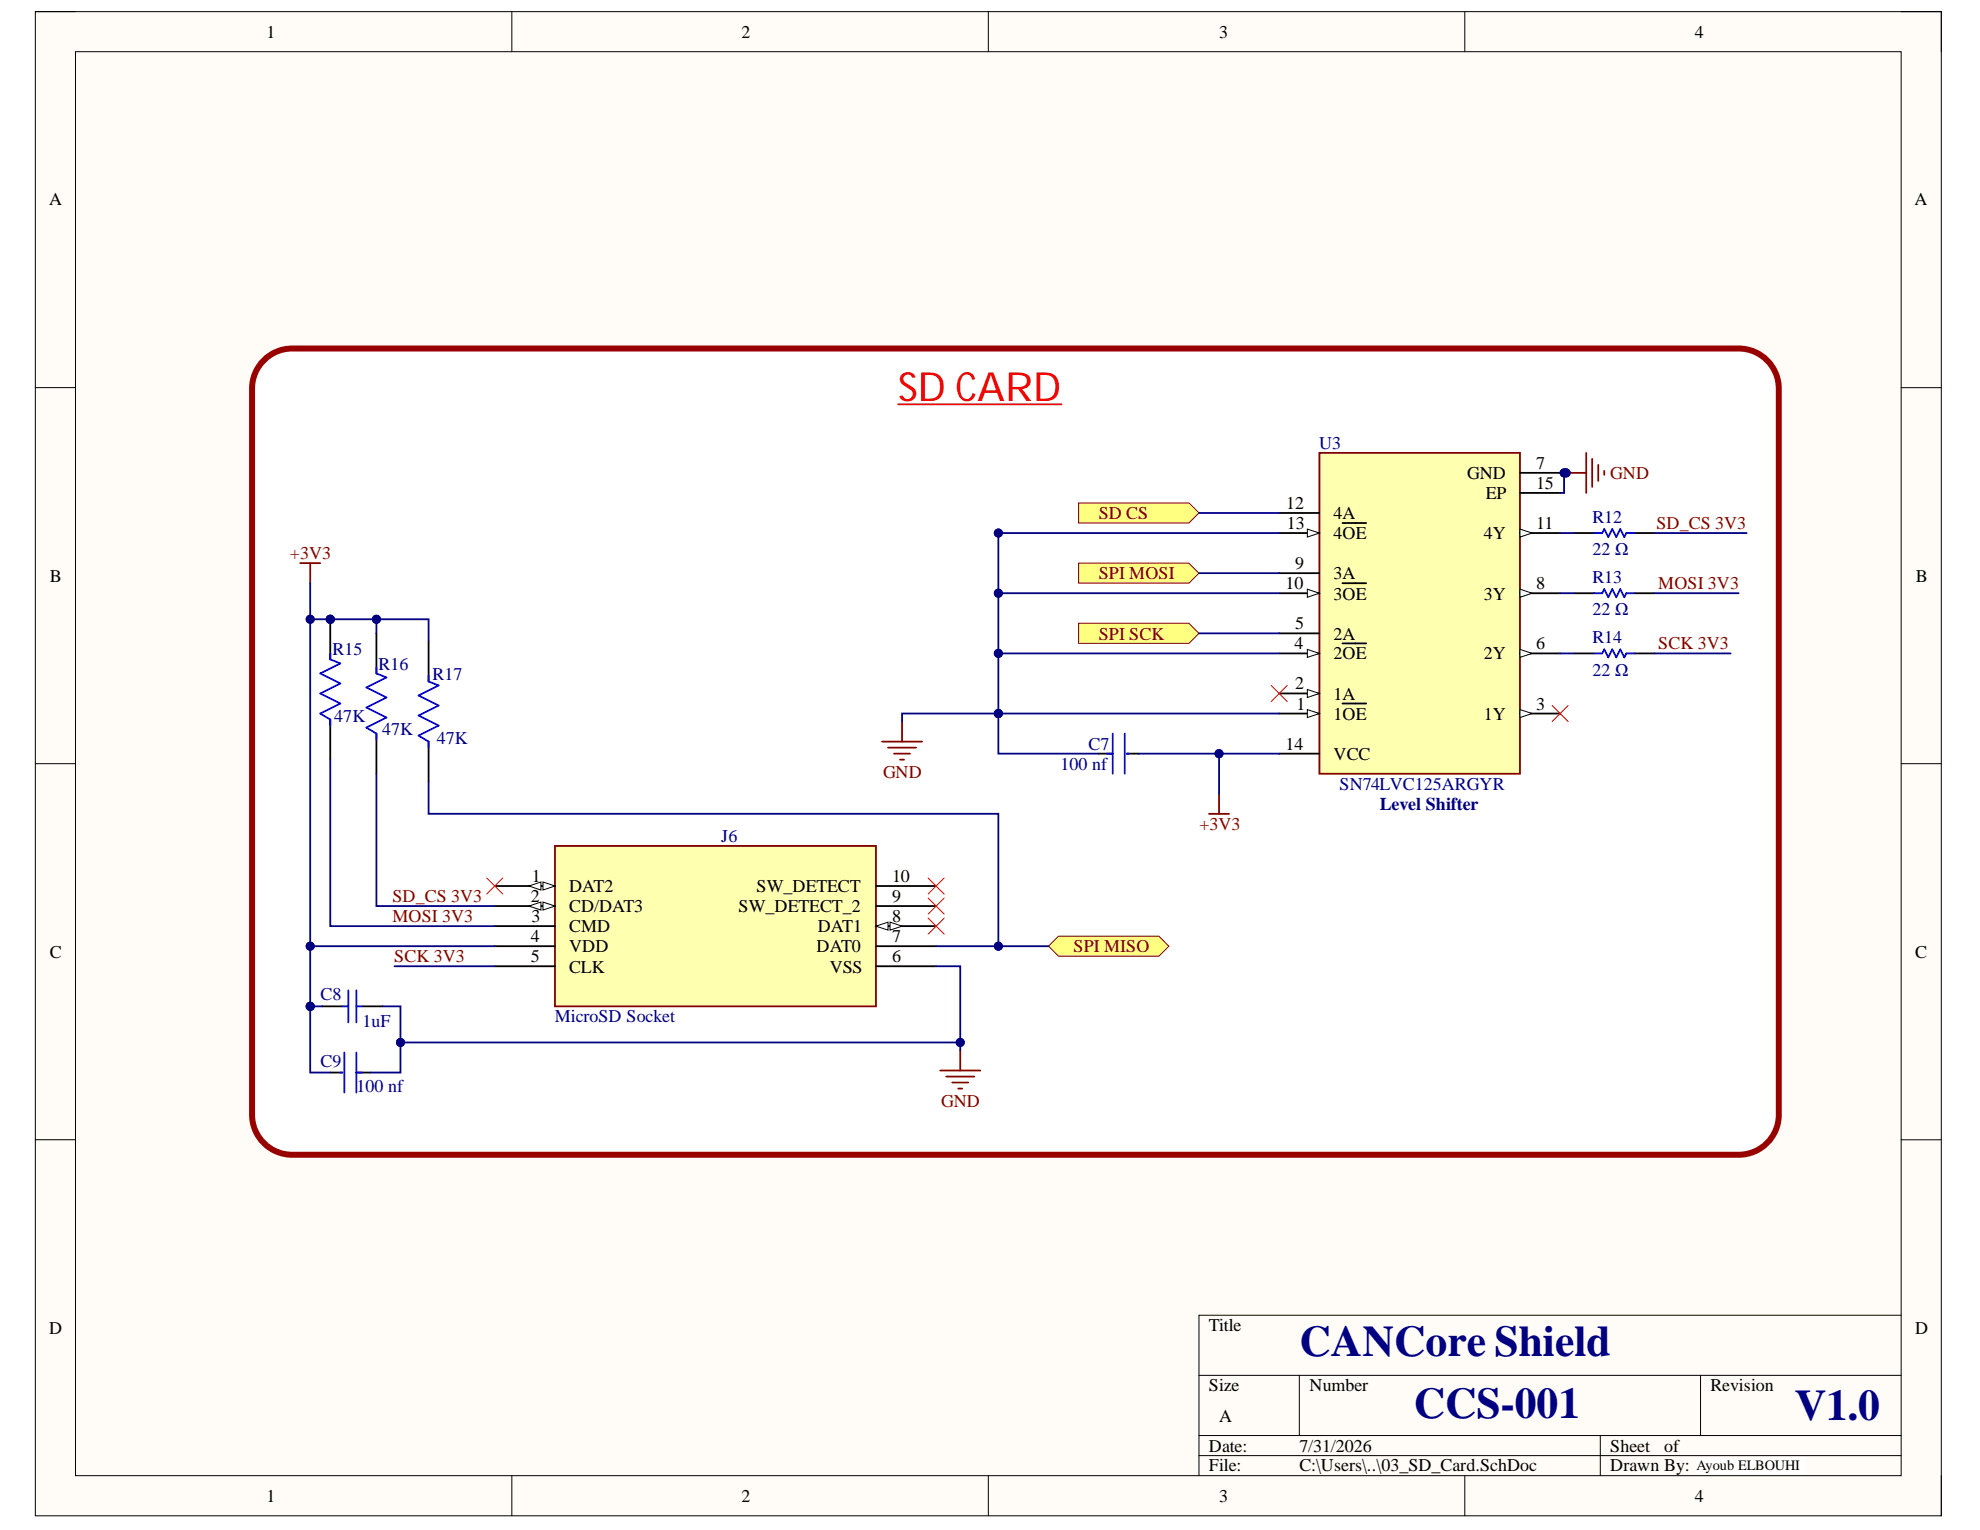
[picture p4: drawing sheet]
<svg xmlns="http://www.w3.org/2000/svg" width="279mm" height="216mm" viewBox="0 0 279 216" stroke-linecap="round" stroke-linejoin="round" font-family="sans-serif">
<defs><g id="words">
<g font-size="6.2" fill="#000080">
<text x="183.4" y="191.3">CANCore Shield</text>
<text x="199.5" y="200.1">CCS-001</text>
<text x="253.3" y="200.4">V1.0</text>
</g>
<text font-size="5.7" fill="#f00" x="126.7" y="56.6">SD CARD</text>
<g font-size="2.5">
<text x="37.6" y="5.3">1</text>
<text x="104.7" y="5.3">2</text>
<text x="172" y="5.3">3</text>
<text x="239.2" y="5.3">4</text>
<text x="6.9" y="29">A</text>
<text x="270.2" y="29">A</text>
<text x="181.5" y="71.8">12</text>
<text x="207" y="67.6">GND</text>
<text x="209.6" y="70.4">EP</text>
<text x="216.8" y="69">15</text>
<text x="216.8" y="66.2">7</text>
<text x="181.6" y="74.6">13</text>
<text x="188.2" y="73.3">4A</text>
<text x="188.2" y="76.1">4OE</text>
<text x="209.4" y="76.1">4Y</text>
<text x="216.8" y="74.6">11</text>
<text x="7" y="82.1">B</text>
<text x="181.4" y="83.2">10</text>
<text x="182.8" y="80.3">9</text>
<text x="188.2" y="81.7">3A</text>
<text x="216.8" y="83.2">8</text>
<text x="270.3" y="82.1">B</text>
<text x="182.8" y="88.8">5</text>
<text x="188.2" y="84.6">3OE</text>
<text x="209.4" y="84.6">3Y</text>
<text x="182.7" y="91.6">4</text>
<text x="188.2" y="90.3">2A</text>
<text x="188.2" y="93">2OE</text>
<text x="209.4" y="93">2Y</text>
<text x="216.8" y="91.6">6</text>
<text x="182.8" y="97.3">2</text>
<text x="182.9" y="100.1">1</text>
<text x="188.2" y="98.7">1A</text>
<text x="188.2" y="101.6">1OE</text>
<text x="209.4" y="101.6">1Y</text>
<text x="216.8" y="100.1">3</text>
<text x="181.4" y="105.8">14</text>
<text x="188.2" y="107.2">VCC</text>
<text x="75.1" y="124.5">1</text>
<text x="80.3" y="125.9">DAT2</text>
<text x="106.8" y="125.9">SW_DETECT</text>
<text x="125.9" y="124.5">10</text>
<text x="74.9" y="127.3">2</text>
<text x="75" y="130.1">3</text>
<text x="80.3" y="128.7">CD/DAT3</text>
<text x="80.3" y="131.6">CMD</text>
<text x="104.2" y="128.7">SW_DETECT_2</text>
<text x="115.4" y="131.6">DAT1</text>
<text x="125.9" y="127.3">9</text>
<text x="125.9" y="130.1">8</text>
<text x="7" y="135.1">C</text>
<text x="74.9" y="132.9">4</text>
<text x="74.9" y="135.8">5</text>
<text x="80.3" y="134.4">VDD</text>
<text x="80.3" y="137.2">CLK</text>
<text x="115.2" y="134.4">DAT0</text>
<text x="117.1" y="137.2">VSS</text>
<text x="125.9" y="132.9">7</text>
<text x="125.9" y="135.8">6</text>
<text x="270.3" y="135.1">C</text>
<text x="6.9" y="188.2">D</text>
<text x="170.6" y="187.9">Title</text>
<text x="270.3" y="188.2">D</text>
<text x="170.6" y="196.3">Size</text>
<text x="184.8" y="196.3">Number</text>
<text x="241.4" y="196.3">Revision</text>
<text x="172" y="200.6">A</text>
<text x="170.6" y="204.9">Date:</text>
<text x="170.6" y="207.6">File:</text>
<text x="183.4" y="204.9">7/31/2026</text>
<text x="183.4" y="207.6">C:\Users\..\03_SD_Card.SchDoc</text>
<text x="227.2" y="204.9">Sheet</text>
<text x="227.2" y="207.6">Drawn By:</text>
<text x="234.8" y="204.9">of</text>
<text x="37.6" y="212">1</text>
<text x="104.7" y="212">2</text>
<text x="172" y="212">3</text>
<text x="239.2" y="212">4</text>
</g>
<g font-size="2.5" fill="#000080">
<text x="186.1" y="63.3">U3</text>
<text x="224.7" y="73.8">R12</text>
<text x="224.7" y="78.3">22 Ω</text>
<text x="224.7" y="82.3">R13</text>
<text x="224.7" y="86.8">22 Ω</text>
<text x="46.9" y="92.5">R15</text>
<text x="53.4" y="94.5">R16</text>
<text x="61" y="95.9">R17</text>
<text x="224.7" y="90.8">R14</text>
<text x="224.7" y="95.3">22 Ω</text>
<text x="47.2" y="101.8">47K</text>
<text x="53.9" y="103.8">47K</text>
<text x="61.6" y="105">47K</text>
<text x="153.6" y="105.8">C7</text>
<text x="149.6" y="108.6">100 nf</text>
<text x="189" y="111.5">SN74LVC125ARGYR</text>
<text x="101.8" y="118.8">J6</text>
<text x="194.7" y="114.3">Level Shifter</text>
<text x="45.2" y="141.1">C8</text>
<text x="51.1" y="144.9">1uF</text>
<text x="78.3" y="144.3">MicroSD Socket</text>
<text x="45.2" y="150.5">C9</text>
<text x="50.3" y="154.1">100 nf</text>
</g>
<g font-size="2.5" fill="#800000">
<text x="227.2" y="67.6">GND</text>
<text x="155" y="73.3">SD CS</text>
<text x="233.7" y="74.6">SD_CS 3V3</text>
<text x="40.9" y="78.9">+3V3</text>
<text x="155" y="81.7">SPI MOSI</text>
<text x="234" y="83.2">MOSI 3V3</text>
<text x="155" y="90.3">SPI SCK</text>
<text x="234" y="91.6">SCK 3V3</text>
<text x="124.6" y="109.8">GND</text>
<text x="169.2" y="117.1">+3V3</text>
<text x="55.4" y="130.1">MOSI 3V3</text>
<text x="55.4" y="127.3">SD_CS 3V3</text>
<text x="55.6" y="135.8">SCK 3V3</text>
<text x="151.5" y="134.4">SPI MISO</text>
<text x="132.8" y="156.2">GND</text>
</g>
<text font-size="2" x="239.4" y="207.5">Ayoub ELBOUHI</text>
</g></defs>
<path d="M5 1.6h268.9v212.3h-268.9z" fill-rule="evenodd" fill="#fffcf8"/>
<path d="M5 1.6h268.9v212.3h-268.9z" fill="none" stroke="#000" stroke-width=".14"/>
<path d="M10.7 7.3h257.6v200.9h-257.6z" fill-rule="evenodd" fill="#fffcf8"/>
<g fill="none" stroke="#000" stroke-width=".14">
<path d="M5 1.6h5.7M10.7 7.3h257.6v200.9h-257.6zM72.2 1.6v5.7M139.5 1.6v5.7M206.7 1.6v5.7M268.3 1.6h5.6v5.7M5 54.7h5.7M268.3 54.7h5.6M5 107.8h5.7M268.3 107.8h5.6M5 160.8h5.7M268.3 160.8h5.6"/>
<path d="M169.2 194.1h99.1M183.3 194.1v8.5M240 194.1v8.5M268.3 185.6h-99.1v22.6M72.2 208.2v5.7M139.5 208.2v5.7M169.2 202.6h99.1M169.2 205.4h99.1M206.7 208.2v5.7M225.8 202.6v5.6M273.9 208.2v5.7"/>
</g>
<path d="M37.2 50.8a5.6 5.6 0 0 1 4-1.6h204.1a5.7 5.7 0 0 1 5.7 5.6v102.5a5.7 5.7 0 0 1-5.7 5.6h-204.1a5.7 5.7 0 0 1-5.6-5.6v-102.5a5.6 5.6 0 0 1 1.6-4z" fill="#fff"/>
<path d="M37.2 50.8a5.6 5.6 0 0 1 4-1.6h204.1a5.7 5.7 0 0 1 5.7 5.6v102.5a5.7 5.7 0 0 1-5.7 5.6h-204.1a5.7 5.7 0 0 1-5.6-5.6v-102.5a5.6 5.6 0 0 1 1.6-4z" fill="none" stroke="#980000" stroke-width=".85"/>
<path d="M78.3 119.4h45.3v22.6h-45.3z" fill-rule="evenodd" fill="#ffffb0"/>
<path d="M78.3 119.4h45.3v22.6h-45.3z" fill="none" stroke="#800000" stroke-width=".25"/>
<path d="M69.8 125h8.5" fill="none" stroke="#000" stroke-width=".25"/>
<path d="M76.6 124.5l1.7 .5-1.7 .6z" fill="#f8fcff"/>
<path d="M76.6 124.5l1.7 .5-1.7 .6z" fill="none" stroke="#000" stroke-width=".14"/>
<path d="M74.6 125l1.7-.5v1.1z" fill="#f8fcff"/>
<path d="M74.6 125l1.7-.5v1.1z" fill="none" stroke="#000" stroke-width=".14"/>
<path d="M69.8 127.9h8.5M123.6 125h8.5" fill="none" stroke="#000" stroke-width=".25"/>
<path d="M76.6 127.3l1.7 .6-1.7 .5z" fill="#f8fcff"/>
<path d="M76.6 127.3l1.7 .6-1.7 .5z" fill="none" stroke="#000" stroke-width=".14"/>
<path d="M74.6 127.9l1.7-.6v1.1z" fill="#f8fcff"/>
<path d="M74.6 127.9l1.7-.6v1.1z" fill="none" stroke="#000" stroke-width=".14"/>
<path d="M69.8 130.7h8.5M123.6 127.9h8.5M123.6 130.7h8.5" fill="none" stroke="#000" stroke-width=".25"/>
<path d="M123.6 130.7l1.7-.6v1.2z" fill="#f8fcff"/>
<path d="M123.6 130.7l1.7-.6v1.2z" fill="none" stroke="#000" stroke-width=".14"/>
<path d="M125.6 130.1l1.7 .6-1.7 .6z" fill="#f8fcff"/>
<path d="M125.6 130.1l1.7 .6-1.7 .6z" fill="none" stroke="#000" stroke-width=".14"/>
<path d="M53.1 89.4v5.6M53.1 103.5v5.7M69.8 133.5h8.5M69.8 136.3h8.5M123.6 133.5h8.5M123.6 136.3h8.5M45.5 142h2.8M46.6 151.3h1.7M50.3 151.3h2M51.1 142h2.9" fill="none" stroke="#000" stroke-width=".25"/>
<path d="M42.4 79.5h2.8M43.8 79.5v2.8" fill="none" stroke="#800000" stroke-width=".25"/>
<path d="M68.7 123.9l2.3 2.3M71 123.9l-2.3 2.3M131 129.6l2.2 2.2M131 123.9l2.2 2.3M131 126.7l2.2 2.3M133.2 129.6l-2.2 2.2M133.2 123.9l-2.2 2.3M133.2 126.7l-2.2 2.3" fill="none" stroke="#f00" stroke-width=".14"/>
<path d="M53.1 94.2v.8l1.4 .6-2.8 1.4 2.8 1.4-2.8 1.4 2.8 1.5-2.8 1.4 1.4 .8v.9M49.2 139.7v4.6M50.3 139.7v4.6M48 151.3h.3M48.3 142h.9M48.6 148.5v5.7M50.3 148.5v5.7M50.3 151.3h.8M50.3 142h.8" fill="none" stroke="#00f" stroke-width=".25"/>
<circle cx="46.6" cy="87.4" r=".57" fill="#000080"/>
<circle cx="46.6" cy="87.4" r=".57" fill="none" stroke="#000080" stroke-width=".14"/>
<path d="M46.6 87.4v5.6M46.6 101.5v5.7" fill="none" stroke="#000" stroke-width=".25"/>
<circle cx="46.6" cy="87.4" r=".57" fill="#000080"/>
<circle cx="46.6" cy="87.4" r=".57" fill="none" stroke="#000080" stroke-width=".14"/>
<path d="M46.6 92.2v.8l1.4 .6-2.8 1.4 2.8 1.4-2.8 1.5 2.8 1.4-2.8 1.4 1.4 .8v.9M60.5 95.3v.9l1.4 .5-2.8 1.4 2.8 1.5-2.8 1.4 2.8 1.4-2.8 1.4 1.4 .8v.9" fill="none" stroke="#00f" stroke-width=".25"/>
<path d="M126.7 57.1h23.1" fill="none" stroke="#f00" stroke-width=".25"/>
<path d="M60.5 90.5v5.7M60.5 104.6v5.7" fill="none" stroke="#000" stroke-width=".25"/>
<path d="M186.2 63.9h28.3v45.3h-28.3z" fill-rule="evenodd" fill="#ffffb0"/>
<path d="M186.2 63.9h28.3v45.3h-28.3z" fill="none" stroke="#800000" stroke-width=".25"/>
<path d="M180.5 97.9h5.7M180.5 106.3h5.7" fill="none" stroke="#000" stroke-width=".25"/>
<path d="M184.5 97.3l1.7 .6-1.7 .5z" fill="#f8fcff"/>
<path d="M184.5 97.3l1.7 .6-1.7 .5z" fill="none" stroke="#000" stroke-width=".14"/>
<path d="M180.5 100.7h5.7" fill="none" stroke="#000" stroke-width=".25"/>
<path d="M184.5 100.1l1.7 .6-1.7 .6z" fill="#f8fcff"/>
<path d="M184.5 100.1l1.7 .6-1.7 .6z" fill="none" stroke="#000" stroke-width=".14"/>
<path d="M189.4 99.3h3.4M214.5 100.7h5.7" fill="none" stroke="#000" stroke-width=".25"/>
<path d="M214.5 100.1l1.7 .6-1.7 .6z" fill="#f8fcff"/>
<path d="M214.5 100.1l1.7 .6-1.7 .6z" fill="none" stroke="#000" stroke-width=".14"/>
<path d="M180.5 89.4h5.7M180.5 92.2h5.7" fill="none" stroke="#000" stroke-width=".25"/>
<path d="M184.5 91.6l1.7 .6-1.7 .6z" fill="#f8fcff"/>
<path d="M184.5 91.6l1.7 .6-1.7 .6z" fill="none" stroke="#000" stroke-width=".14"/>
<path d="M189.4 90.8h3.4M214.5 92.2h5.7" fill="none" stroke="#000" stroke-width=".25"/>
<path d="M214.5 91.6l1.7 .6-1.7 .6z" fill="#f8fcff"/>
<path d="M214.5 91.6l1.7 .6-1.7 .6z" fill="none" stroke="#000" stroke-width=".14"/>
<path d="M180.5 80.9h5.7M180.5 83.7h5.7" fill="none" stroke="#000" stroke-width=".25"/>
<path d="M184.5 83.1l1.7 .6-1.7 .6z" fill="#f8fcff"/>
<path d="M184.5 83.1l1.7 .6-1.7 .6z" fill="none" stroke="#000" stroke-width=".14"/>
<path d="M189.4 82.3h3.4M214.5 83.7h5.7" fill="none" stroke="#000" stroke-width=".25"/>
<path d="M214.5 83.1l1.7 .6-1.7 .6z" fill="#f8fcff"/>
<path d="M214.5 83.1l1.7 .6-1.7 .6z" fill="none" stroke="#000" stroke-width=".14"/>
<path d="M180.5 72.4h5.7M180.5 75.2h5.7" fill="none" stroke="#000" stroke-width=".25"/>
<path d="M184.5 74.7l1.7 .5-1.7 .6z" fill="#f8fcff"/>
<path d="M184.5 74.7l1.7 .5-1.7 .6z" fill="none" stroke="#000" stroke-width=".14"/>
<path d="M189.4 73.8h3.4M214.5 75.2h5.7" fill="none" stroke="#000" stroke-width=".25"/>
<path d="M214.5 74.7l1.7 .5-1.7 .6z" fill="#f8fcff"/>
<path d="M214.5 74.7l1.7 .5-1.7 .6z" fill="none" stroke="#000" stroke-width=".14"/>
<path d="M214.5 69.6h5.7M214.5 66.7h5.7M222.1 75.2h2.9M230.6 75.2h2.9M222.1 83.7h2.9M222.1 92.2h2.9M230.6 83.7h2.9M230.6 92.2h2.9M155 106.3h2M159 106.3h1.7" fill="none" stroke="#000" stroke-width=".25"/>
<path d="M225 75.2h1.1l.3-.5 .5 1.1 .6-1.1 .6 1.1 .5-1.1 .6 1.1 .3-.6h1.1M225 83.7h1.1l.3-.6 .5 1.2 .6-1.2 .6 1.2 .5-1.2 .6 1.2 .3-.6h1.1M225 92.2h1.1l.3-.6 .5 1.2 .6-1.2 .6 1.2 .5-1.2 .6 1.2 .3-.6h1.1M156.2 106.3h.8M157 103.5v5.7M158.7 103.5v5.7M159 106.3h.3" fill="none" stroke="#00f" stroke-width=".25"/>
<path d="M179.4 96.7l2.2 2.3M181.6 96.7l-2.2 2.3M219 99.6l2.3 2.2M221.3 99.6l-2.3 2.2" fill="none" stroke="#f00" stroke-width=".14"/>
<path d="M170.6 114.8h2.8M172 112v2.8" fill="none" stroke="#800000" stroke-width=".25"/>
<path d="M152.2 71h15.6l1.4 1.4-1.4 1.4h-15.6z" fill-rule="evenodd" fill="#ffff80"/>
<path d="M152.2 71h15.6l1.4 1.4-1.4 1.4h-15.6z" fill="none" stroke="#800000" stroke-width=".14"/>
<path d="M152.2 88h15.6l1.4 1.4-1.4 1.4h-15.6z" fill-rule="evenodd" fill="#ffff80"/>
<path d="M152.2 88h15.6l1.4 1.4-1.4 1.4h-15.6z" fill="none" stroke="#800000" stroke-width=".14"/>
<path d="M152.2 79.5h15.6l1.4 1.4-1.4 1.4h-15.6z" fill-rule="evenodd" fill="#ffff80"/>
<path d="M152.2 79.5h15.6l1.4 1.4-1.4 1.4h-15.6z" fill="none" stroke="#800000" stroke-width=".14"/>
<path d="M149.4 132.1h14.1l1.4 1.4-1.4 1.4h-14.1l-1.4-1.4z" fill-rule="evenodd" fill="#ffff80"/>
<path d="M149.4 132.1h14.1l1.4 1.4-1.4 1.4h-14.1l-1.4-1.4z" fill="none" stroke="#800000" stroke-width=".14"/>
<path d="M132.7 151.1h5.6M133.5 151.9h4M134.4 152.8h2.2M135.2 153.6h.6M135.5 148.2v2.9" fill="none" stroke="#800000" stroke-width=".25"/>
<path d="M54 142h2.5v9.3h-4.2" fill="none" stroke="#000080" stroke-width=".25"/>
<circle cx="56.5" cy="147.1" r=".57" fill="#000080"/>
<circle cx="56.5" cy="147.1" r=".57" fill="none" stroke="#000080" stroke-width=".14"/>
<path d="M46.6 107.2v23.5h23.2M53.1 109.2v18.7h16.7M43.8 142h1.7" fill="none" stroke="#000080" stroke-width=".25"/>
<circle cx="43.8" cy="142" r=".57" fill="#000080"/>
<circle cx="43.8" cy="142" r=".57" fill="none" stroke="#000080" stroke-width=".14"/>
<path d="M43.8 142v9.3h2.8" fill="none" stroke="#000080" stroke-width=".25"/>
<circle cx="43.8" cy="142" r=".57" fill="#000080"/>
<circle cx="43.8" cy="142" r=".57" fill="none" stroke="#000080" stroke-width=".14"/>
<path d="M43.8 133.5h26M55.7 136.3h14.1" fill="none" stroke="#000080" stroke-width=".25"/>
<circle cx="43.8" cy="133.5" r=".57" fill="#000080"/>
<circle cx="43.8" cy="133.5" r=".57" fill="none" stroke="#000080" stroke-width=".14"/>
<path d="M53.1 87.4v2" fill="none" stroke="#000080" stroke-width=".25"/>
<circle cx="53.1" cy="87.4" r=".57" fill="#000080"/>
<circle cx="53.1" cy="87.4" r=".57" fill="none" stroke="#000080" stroke-width=".14"/>
<path d="M43.8 82.3v5.1" fill="none" stroke="#000080" stroke-width=".25"/>
<circle cx="43.8" cy="87.4" r=".57" fill="#000080"/>
<circle cx="43.8" cy="87.4" r=".57" fill="none" stroke="#000080" stroke-width=".14"/>
<path d="M220.7 66.7v2.9h-.5" fill="none" stroke="#000080" stroke-width=".25"/>
<circle cx="220.7" cy="66.7" r=".56" fill="#000080"/>
<circle cx="220.7" cy="66.7" r=".56" fill="none" stroke="#000080" stroke-width=".14"/>
<path d="M220.2 75.2h1.9M233.5 75.2h13M140.9 83.7h39.6M220.2 83.7h1.9M220.2 92.2h1.9M233.5 83.7h11.8M233.5 92.2h10.7" fill="none" stroke="#000080" stroke-width=".25"/>
<circle cx="140.9" cy="83.7" r=".57" fill="#000080"/>
<circle cx="140.9" cy="83.7" r=".57" fill="none" stroke="#000080" stroke-width=".14"/>
<path d="M140.9 92.2h39.6" fill="none" stroke="#000080" stroke-width=".25"/>
<circle cx="140.9" cy="92.2" r=".57" fill="#000080"/>
<circle cx="140.9" cy="92.2" r=".57" fill="none" stroke="#000080" stroke-width=".14"/>
<path d="M172 106.3v5.7" fill="none" stroke="#000080" stroke-width=".25"/>
<circle cx="172" cy="106.3" r=".57" fill="#000080"/>
<circle cx="172" cy="106.3" r=".57" fill="none" stroke="#000080" stroke-width=".14"/>
<path d="M60.5 110.3v4.5h80.4v18.7" fill="none" stroke="#000080" stroke-width=".25"/>
<circle cx="140.9" cy="133.5" r=".57" fill="#000080"/>
<circle cx="140.9" cy="133.5" r=".57" fill="none" stroke="#000080" stroke-width=".14"/>
<path d="M169.2 72.4h11.3M46.6 87.4h-2.8v54.6M169.2 80.9h11.3M169.2 89.4h11.3" fill="none" stroke="#000080" stroke-width=".25"/>
<circle cx="43.8" cy="142" r=".57" fill="#000080"/>
<circle cx="43.8" cy="142" r=".57" fill="none" stroke="#000080" stroke-width=".14"/>
<circle cx="43.8" cy="133.5" r=".57" fill="#000080"/>
<circle cx="43.8" cy="133.5" r=".57" fill="none" stroke="#000080" stroke-width=".14"/>
<circle cx="43.8" cy="87.4" r=".57" fill="#000080"/>
<circle cx="43.8" cy="87.4" r=".57" fill="none" stroke="#000080" stroke-width=".14"/>
<circle cx="46.6" cy="87.4" r=".57" fill="#000080"/>
<circle cx="46.6" cy="87.4" r=".57" fill="none" stroke="#000080" stroke-width=".14"/>
<path d="M46.6 87.4h13.9v3.1" fill="none" stroke="#000080" stroke-width=".25"/>
<circle cx="46.6" cy="87.4" r=".57" fill="#000080"/>
<circle cx="46.6" cy="87.4" r=".57" fill="none" stroke="#000080" stroke-width=".14"/>
<circle cx="53.1" cy="87.4" r=".57" fill="#000080"/>
<circle cx="53.1" cy="87.4" r=".57" fill="none" stroke="#000080" stroke-width=".14"/>
<path d="M132.1 133.5h15.9" fill="none" stroke="#000080" stroke-width=".25"/>
<circle cx="140.9" cy="133.5" r=".57" fill="#000080"/>
<circle cx="140.9" cy="133.5" r=".57" fill="none" stroke="#000080" stroke-width=".14"/>
<path d="M160.7 106.3h19.8" fill="none" stroke="#000080" stroke-width=".25"/>
<circle cx="172" cy="106.3" r=".57" fill="#000080"/>
<circle cx="172" cy="106.3" r=".57" fill="none" stroke="#000080" stroke-width=".14"/>
<path d="M220.2 66.7h1.1" fill="none" stroke="#000080" stroke-width=".25"/>
<circle cx="221" cy="66.7" r=".56" fill="#000080"/>
<circle cx="221" cy="66.7" r=".56" fill="none" stroke="#000080" stroke-width=".14"/>
<circle cx="220.7" cy="66.7" r=".56" fill="#000080"/>
<circle cx="220.7" cy="66.7" r=".56" fill="none" stroke="#000080" stroke-width=".14"/>
<path d="M132.1 136.3h3.4v10.5M135.5 147.1v1.1" fill="none" stroke="#000080" stroke-width=".25"/>
<circle cx="135.5" cy="147.1" r=".57" fill="#000080"/>
<circle cx="135.5" cy="147.1" r=".57" fill="none" stroke="#000080" stroke-width=".14"/>
<path d="M135.5 146.8v.3h-79" fill="none" stroke="#000080" stroke-width=".25"/>
<circle cx="56.5" cy="147.1" r=".57" fill="#000080"/>
<circle cx="56.5" cy="147.1" r=".57" fill="none" stroke="#000080" stroke-width=".14"/>
<circle cx="135.5" cy="147.1" r=".57" fill="#000080"/>
<circle cx="135.5" cy="147.1" r=".57" fill="none" stroke="#000080" stroke-width=".14"/>
<path d="M124.5 104.6h5.6M125.3 105.5h4M126.2 106.3h2.2M127 107.2h.6M127.3 101.8v2.8" fill="none" stroke="#800000" stroke-width=".25"/>
<path d="M140.9 100.7h39.6" fill="none" stroke="#000080" stroke-width=".25"/>
<circle cx="140.9" cy="100.7" r=".57" fill="#000080"/>
<circle cx="140.9" cy="100.7" r=".57" fill="none" stroke="#000080" stroke-width=".14"/>
<path d="M140.9 75.2h39.6" fill="none" stroke="#000080" stroke-width=".25"/>
<circle cx="140.9" cy="75.2" r=".57" fill="#000080"/>
<circle cx="140.9" cy="75.2" r=".57" fill="none" stroke="#000080" stroke-width=".14"/>
<path d="M140.6 75.2h.3v31.1h14.1" fill="none" stroke="#000080" stroke-width=".25"/>
<circle cx="140.9" cy="75.2" r=".57" fill="#000080"/>
<circle cx="140.9" cy="75.2" r=".57" fill="none" stroke="#000080" stroke-width=".14"/>
<circle cx="140.9" cy="83.7" r=".57" fill="#000080"/>
<circle cx="140.9" cy="83.7" r=".57" fill="none" stroke="#000080" stroke-width=".14"/>
<circle cx="140.9" cy="92.2" r=".57" fill="#000080"/>
<circle cx="140.9" cy="92.2" r=".57" fill="none" stroke="#000080" stroke-width=".14"/>
<circle cx="140.9" cy="100.7" r=".57" fill="#000080"/>
<circle cx="140.9" cy="100.7" r=".57" fill="none" stroke="#000080" stroke-width=".14"/>
<path d="M140.9 100.7h-13.6v1.1" fill="none" stroke="#000080" stroke-width=".25"/>
<circle cx="140.9" cy="100.7" r=".57" fill="#000080"/>
<circle cx="140.9" cy="100.7" r=".57" fill="none" stroke="#000080" stroke-width=".14"/>
<path d="M221 66.7h2.8M223.8 63.9v5.7M224.7 64.8v3.9M225.5 65.6v2.3M226.4 66.5v.5" fill="none" stroke="#800000" stroke-width=".25"/>
<circle cx="221" cy="66.7" r=".56" fill="#000080"/>
<circle cx="221" cy="66.7" r=".56" fill="none" stroke="#000080" stroke-width=".14"/>
<path d="M239.4 205.7h15.3v2.2h-15.3z" fill-rule="evenodd" fill="#fff"/>
<path d="M239.4 205.7h15.3v2.2h-15.3z" fill="none" stroke="#fff" stroke-width=".14"/>
<use href="#words"/>
</svg>
